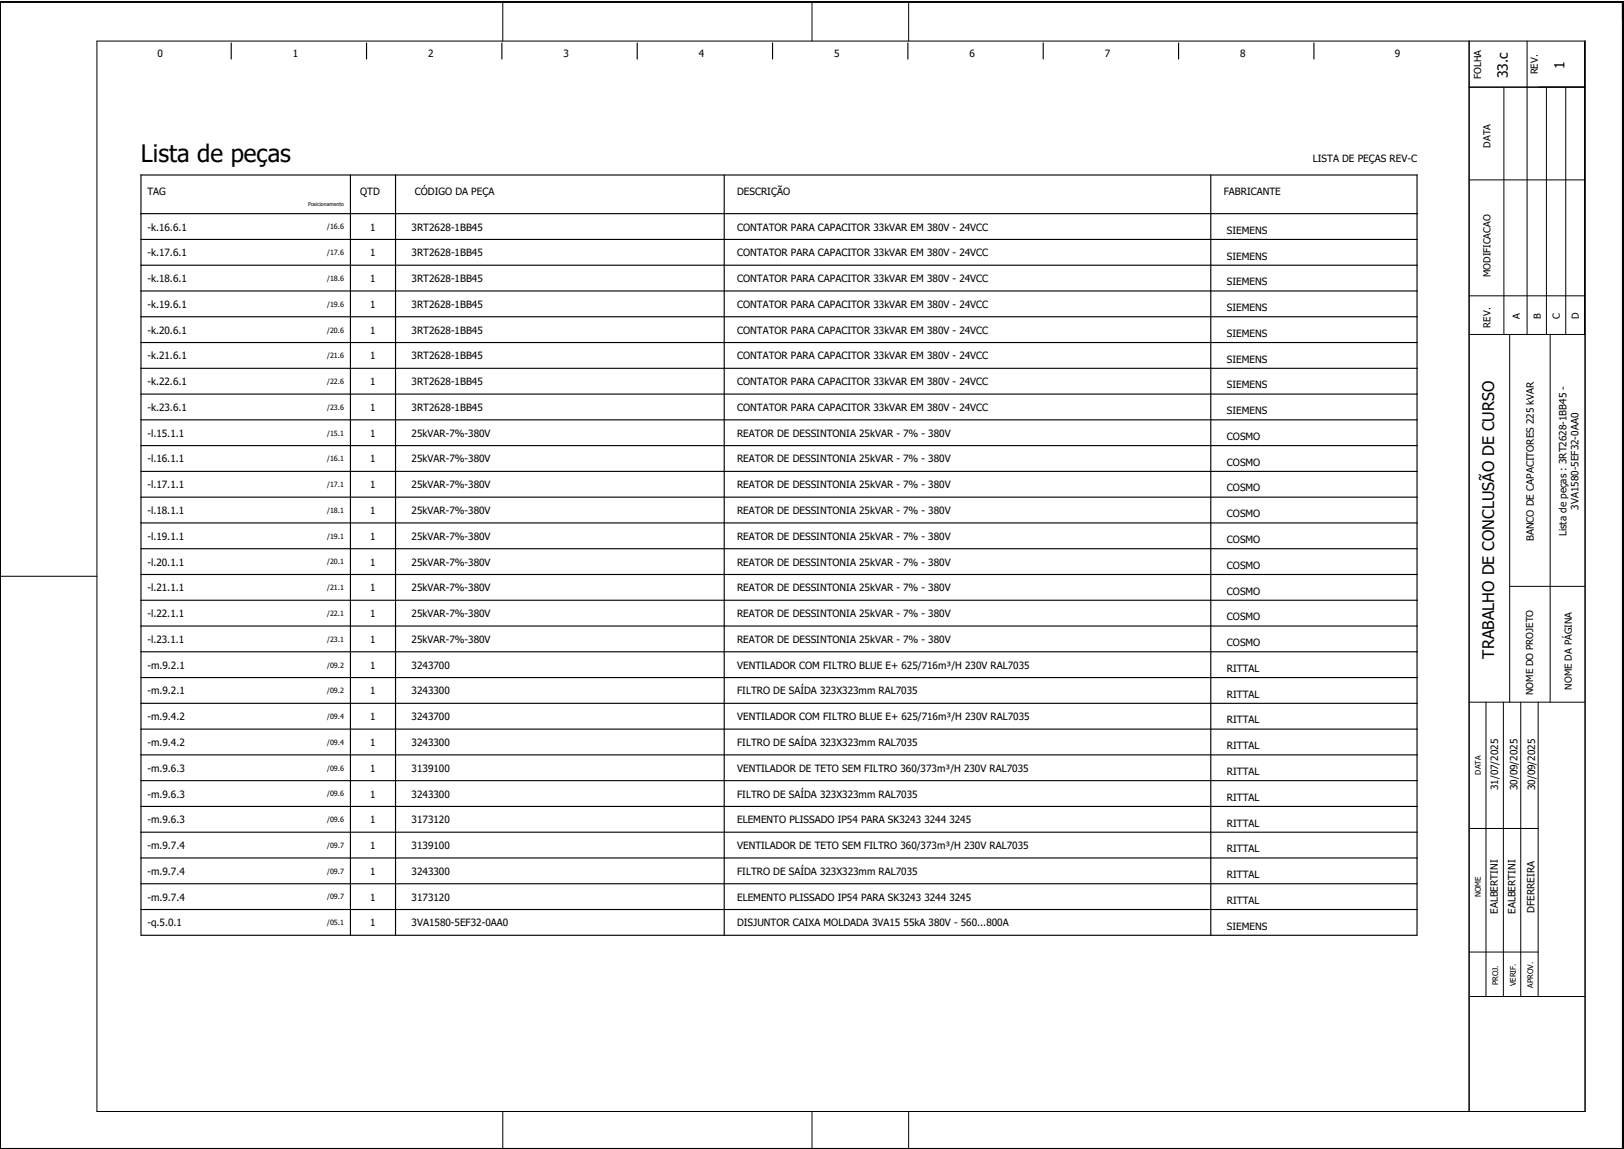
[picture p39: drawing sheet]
<svg xmlns="http://www.w3.org/2000/svg" width="504mm" height="357mm" viewBox="0 0 504 357" stroke-linecap="round" stroke-linejoin="round" font-family="sans-serif">
<defs><g id="words">
<text font-size="7.5" x="43.8" y="50.3">Lista de peças</text>
<text font-size="5" x="463.7" y="204.4" transform="rotate(-90 463.7 204.4)">TRABALHO DE CONCLUSÃO DE CURSO</text>
<g font-size="4.3">
<text x="485.5" y="21.5" transform="rotate(-90 485.5 21.5)">1</text>
<text x="467.9" y="24.4" transform="rotate(-90 467.9 24.4)">33.c</text>
</g>
<g font-size="3.1">
<text x="48.9" y="17.6">0</text>
<text x="90.9" y="17.6">1</text>
<text x="132.9" y="17.6">2</text>
<text x="174.9" y="17.6">3</text>
<text x="216.9" y="17.6">4</text>
<text x="258.9" y="17.6">5</text>
<text x="300.9" y="17.6">6</text>
<text x="342.9" y="17.6">7</text>
<text x="384.9" y="17.6">8</text>
<text x="432.9" y="17.6">9</text>
<text x="407.4" y="50.3">LISTA DE PEÇAS REV-C</text>
<text x="45.7" y="60.6">TAG</text>
<text x="111.8" y="60.6">QTD</text>
<text x="128.8" y="60.6">CÓDIGO DA PEÇA</text>
<text x="228.7" y="60.6">DESCRIÇÃO</text>
<text x="379.8" y="60.6">FABRICANTE</text>
<text x="45.7" y="71.6">-k.16.6.1</text>
<text x="114.9" y="71.6">1</text>
<text x="127.8" y="71.6">3RT2628-1BB45</text>
<text x="228.7" y="71.6">CONTATOR PARA CAPACITOR 33kVAR EM 380V - 24VCC</text>
<text x="380.7" y="72.6">SIEMENS</text>
<text x="45.7" y="79.6">-k.17.6.1</text>
<text x="114.9" y="79.6">1</text>
<text x="127.8" y="79.6">3RT2628-1BB45</text>
<text x="228.7" y="79.6">CONTATOR PARA CAPACITOR 33kVAR EM 380V - 24VCC</text>
<text x="380.7" y="80.6">SIEMENS</text>
<text x="45.7" y="87.6">-k.18.6.1</text>
<text x="114.9" y="87.6">1</text>
<text x="127.8" y="87.6">3RT2628-1BB45</text>
<text x="228.7" y="87.6">CONTATOR PARA CAPACITOR 33kVAR EM 380V - 24VCC</text>
<text x="380.7" y="88.6">SIEMENS</text>
<text x="45.7" y="95.6">-k.19.6.1</text>
<text x="114.9" y="95.6">1</text>
<text x="127.8" y="95.6">3RT2628-1BB45</text>
<text x="228.7" y="95.6">CONTATOR PARA CAPACITOR 33kVAR EM 380V - 24VCC</text>
<text x="380.7" y="96.6">SIEMENS</text>
<text x="45.7" y="103.6">-k.20.6.1</text>
<text x="114.9" y="103.6">1</text>
<text x="127.8" y="103.6">3RT2628-1BB45</text>
<text x="228.7" y="103.6">CONTATOR PARA CAPACITOR 33kVAR EM 380V - 24VCC</text>
<text x="380.7" y="104.6">SIEMENS</text>
<text x="45.7" y="111.6">-k.21.6.1</text>
<text x="114.9" y="111.6">1</text>
<text x="127.8" y="111.6">3RT2628-1BB45</text>
<text x="228.7" y="111.6">CONTATOR PARA CAPACITOR 33kVAR EM 380V - 24VCC</text>
<text x="380.7" y="112.6">SIEMENS</text>
<text x="45.7" y="119.6">-k.22.6.1</text>
<text x="114.9" y="119.6">1</text>
<text x="127.8" y="119.6">3RT2628-1BB45</text>
<text x="228.7" y="119.6">CONTATOR PARA CAPACITOR 33kVAR EM 380V - 24VCC</text>
<text x="380.7" y="120.6">SIEMENS</text>
<text x="45.7" y="127.6">-k.23.6.1</text>
<text x="114.9" y="127.6">1</text>
<text x="127.8" y="127.6">3RT2628-1BB45</text>
<text x="228.7" y="127.6">CONTATOR PARA CAPACITOR 33kVAR EM 380V - 24VCC</text>
<text x="380.7" y="128.6">SIEMENS</text>
<text x="45.7" y="135.6">-l.15.1.1</text>
<text x="114.9" y="135.6">1</text>
<text x="127.8" y="135.6">25kVAR-7%-380V</text>
<text x="228.7" y="135.6">REATOR DE DESSINTONIA 25kVAR - 7% - 380V</text>
<text x="380.7" y="136.6">COSMO</text>
<text x="45.7" y="143.6">-l.16.1.1</text>
<text x="114.9" y="143.6">1</text>
<text x="127.8" y="143.6">25kVAR-7%-380V</text>
<text x="228.7" y="143.6">REATOR DE DESSINTONIA 25kVAR - 7% - 380V</text>
<text x="380.7" y="144.6">COSMO</text>
<text x="45.7" y="151.6">-l.17.1.1</text>
<text x="114.9" y="151.6">1</text>
<text x="127.8" y="151.6">25kVAR-7%-380V</text>
<text x="228.7" y="151.6">REATOR DE DESSINTONIA 25kVAR - 7% - 380V</text>
<text x="380.7" y="152.6">COSMO</text>
<text x="45.7" y="159.6">-l.18.1.1</text>
<text x="114.9" y="159.6">1</text>
<text x="127.8" y="159.6">25kVAR-7%-380V</text>
<text x="228.7" y="159.6">REATOR DE DESSINTONIA 25kVAR - 7% - 380V</text>
<text x="380.7" y="160.6">COSMO</text>
<text x="489.9" y="158.2" transform="rotate(-90 489.9 158.2)">3VA1580-5EF32-0AA0</text>
<text x="45.7" y="167.6">-l.19.1.1</text>
<text x="114.9" y="167.6">1</text>
<text x="127.8" y="167.6">25kVAR-7%-380V</text>
<text x="228.7" y="167.6">REATOR DE DESSINTONIA 25kVAR - 7% - 380V</text>
<text x="476" y="168" transform="rotate(-90 476 168)">BANCO DE CAPACITORES 225 kVAR</text>
<text x="486.1" y="166.5" transform="rotate(-90 486.1 166.5)">Lista de peças : 3RT2628-1BB45 -</text>
<text x="380.7" y="168.6">COSMO</text>
<text x="45.7" y="175.6">-l.20.1.1</text>
<text x="114.9" y="175.6">1</text>
<text x="127.8" y="175.6">25kVAR-7%-380V</text>
<text x="228.7" y="175.6">REATOR DE DESSINTONIA 25kVAR - 7% - 380V</text>
<text x="380.7" y="176.6">COSMO</text>
<text x="45.7" y="183.6">-l.21.1.1</text>
<text x="114.9" y="183.6">1</text>
<text x="127.8" y="183.6">25kVAR-7%-380V</text>
<text x="228.7" y="183.6">REATOR DE DESSINTONIA 25kVAR - 7% - 380V</text>
<text x="380.7" y="184.6">COSMO</text>
<text x="45.7" y="191.6">-l.22.1.1</text>
<text x="114.9" y="191.6">1</text>
<text x="127.8" y="191.6">25kVAR-7%-380V</text>
<text x="228.7" y="191.6">REATOR DE DESSINTONIA 25kVAR - 7% - 380V</text>
<text x="380.7" y="192.6">COSMO</text>
<text x="45.7" y="199.6">-l.23.1.1</text>
<text x="114.9" y="199.6">1</text>
<text x="127.8" y="199.6">25kVAR-7%-380V</text>
<text x="228.7" y="199.6">REATOR DE DESSINTONIA 25kVAR - 7% - 380V</text>
<text x="380.7" y="200.6">COSMO</text>
<text x="45.7" y="207.6">-m.9.2.1</text>
<text x="114.9" y="207.6">1</text>
<text x="127.8" y="207.6">3243700</text>
<text x="228.7" y="207.6">VENTILADOR COM FILTRO BLUE E+ 625/716m³/H 230V RAL7035</text>
<text x="380.7" y="208.6">RITTAL</text>
<text x="45.7" y="215.6">-m.9.2.1</text>
<text x="114.9" y="215.6">1</text>
<text x="127.8" y="215.6">3243300</text>
<text x="228.7" y="215.6">FILTRO DE SAÍDA 323X323mm RAL7035</text>
<text x="380.7" y="216.6">RITTAL</text>
<text x="45.7" y="223.6">-m.9.4.2</text>
<text x="114.9" y="223.6">1</text>
<text x="127.8" y="223.6">3243700</text>
<text x="228.7" y="223.6">VENTILADOR COM FILTRO BLUE E+ 625/716m³/H 230V RAL7035</text>
<text x="380.7" y="224.6">RITTAL</text>
<text x="45.7" y="231.6">-m.9.4.2</text>
<text x="114.9" y="231.6">1</text>
<text x="127.8" y="231.6">3243300</text>
<text x="228.7" y="231.6">FILTRO DE SAÍDA 323X323mm RAL7035</text>
<text x="380.7" y="232.6">RITTAL</text>
<text x="45.7" y="239.6">-m.9.6.3</text>
<text x="114.9" y="239.6">1</text>
<text x="127.8" y="239.6">3139100</text>
<text x="228.7" y="239.6">VENTILADOR DE TETO SEM FILTRO 360/373m³/H 230V RAL7035</text>
<text x="380.7" y="240.6">RITTAL</text>
<text x="465" y="245.3" transform="rotate(-90 465 245.3)">31/07/2025</text>
<text x="471" y="245.3" transform="rotate(-90 471 245.3)">30/09/2025</text>
<text x="476.4" y="245.3" transform="rotate(-90 476.4 245.3)">30/09/2025</text>
<text x="45.7" y="247.6">-m.9.6.3</text>
<text x="114.9" y="247.6">1</text>
<text x="127.8" y="247.6">3243300</text>
<text x="228.7" y="247.6">FILTRO DE SAÍDA 323X323mm RAL7035</text>
<text x="380.7" y="248.6">RITTAL</text>
<text x="45.7" y="255.6">-m.9.6.3</text>
<text x="114.9" y="255.6">1</text>
<text x="127.8" y="255.6">3173120</text>
<text x="228.7" y="255.6">ELEMENTO PLISSADO IP54 PARA SK3243 3244 3245</text>
<text x="380.7" y="256.6">RITTAL</text>
<text x="45.7" y="263.6">-m.9.7.4</text>
<text x="114.9" y="263.6">1</text>
<text x="127.8" y="263.6">3139100</text>
<text x="228.7" y="263.6">VENTILADOR DE TETO SEM FILTRO 360/373m³/H 230V RAL7035</text>
<text x="380.7" y="264.6">RITTAL</text>
<text x="45.7" y="271.6">-m.9.7.4</text>
<text x="114.9" y="271.6">1</text>
<text x="127.8" y="271.6">3243300</text>
<text x="228.7" y="271.6">FILTRO DE SAÍDA 323X323mm RAL7035</text>
<text x="380.7" y="272.6">RITTAL</text>
<text x="45.7" y="279.6">-m.9.7.4</text>
<text x="114.9" y="279.6">1</text>
<text x="127.8" y="279.6">3173120</text>
<text x="228.7" y="279.6">ELEMENTO PLISSADO IP54 PARA SK3243 3244 3245</text>
<text x="380.7" y="280.6">RITTAL</text>
<text x="45.7" y="287.6">-q.5.0.1</text>
<text x="114.9" y="287.6">1</text>
<text x="127.8" y="287.6">3VA1580-5EF32-0AA0</text>
<text x="228.7" y="287.6">DISJUNTOR CAIXA MOLDADA 3VA15 55kA 380V - 560...800A</text>
<text x="464.8" y="283.7" transform="rotate(-90 464.8 283.7)">EALBERTINI</text>
<text x="470.3" y="283.7" transform="rotate(-90 470.3 283.7)">EALBERTINI</text>
<text x="476.2" y="283.3" transform="rotate(-90 476.2 283.3)">DFERREIRA</text>
<text x="380.7" y="288.6">SIEMENS</text>
</g>
<g font-size="3">
<text x="477.2" y="23.1" transform="rotate(-90 477.2 23.1)">REV.</text>
<text x="459.6" y="24.5" transform="rotate(-90 459.6 24.5)">FOLHA</text>
<text x="462.5" y="45.8" transform="rotate(-90 462.5 45.8)">DATA</text>
<text x="462.5" y="86" transform="rotate(-90 462.5 86)">MODIFICACAO</text>
<text x="462.5" y="101.7" transform="rotate(-90 462.5 101.7)">REV.</text>
<text x="471.7" y="98.9" transform="rotate(-90 471.7 98.9)">A</text>
<text x="478.2" y="99.2" transform="rotate(-90 478.2 99.2)">B</text>
<text x="484.1" y="99.1" transform="rotate(-90 484.1 99.1)">C</text>
<text x="489.9" y="99.2" transform="rotate(-90 489.9 99.2)">D</text>
<text x="475.7" y="215.8" transform="rotate(-90 475.7 215.8)">NOME DO PROJETO</text>
<text x="487.8" y="214.1" transform="rotate(-90 487.8 214.1)">NOME DA PÁGINA</text>
</g>
<g font-size="2.4">
<text x="459.6" y="240.4" transform="rotate(-90 459.6 240.4)">DATA</text>
<text x="459.6" y="278.5" transform="rotate(-90 459.6 278.5)">NOME</text>
<text x="464.9" y="305.9" transform="rotate(-90 464.9 305.9)">PROJ.</text>
<text x="470.4" y="306.1" transform="rotate(-90 470.4 306.1)">VERIF.</text>
<text x="475.8" y="306.6" transform="rotate(-90 475.8 306.6)">APROV.</text>
</g>
<g font-size="2.2">
<text x="101.6" y="71.2">/16.6</text>
<text x="101.6" y="79.2">/17.6</text>
<text x="101.6" y="87.2">/18.6</text>
<text x="101.6" y="95.2">/19.6</text>
<text x="101.6" y="103.2">/20.6</text>
<text x="101.6" y="111.2">/21.6</text>
<text x="101.6" y="119.2">/22.6</text>
<text x="101.6" y="127.2">/23.6</text>
<text x="101.6" y="135.2">/15.1</text>
<text x="101.6" y="143.2">/16.1</text>
<text x="101.6" y="151.2">/17.1</text>
<text x="101.6" y="159.2">/18.1</text>
<text x="101.6" y="167.2">/19.1</text>
<text x="101.6" y="175.2">/20.1</text>
<text x="101.6" y="183.2">/21.1</text>
<text x="101.6" y="191.2">/22.1</text>
<text x="101.6" y="199.2">/23.1</text>
<text x="101.6" y="207.2">/09.2</text>
<text x="101.6" y="215.2">/09.2</text>
<text x="101.6" y="223.2">/09.4</text>
<text x="101.6" y="231.2">/09.4</text>
<text x="101.6" y="239.2">/09.6</text>
<text x="101.6" y="247.2">/09.6</text>
<text x="101.6" y="255.2">/09.6</text>
<text x="101.6" y="263.2">/09.7</text>
<text x="101.6" y="271.2">/09.7</text>
<text x="101.6" y="279.2">/09.7</text>
<text x="101.6" y="287.2">/05.1</text>
</g>
<text font-size="1.6" x="95.6" y="64">Posicionamento</text>
</g></defs>
<g fill="none" stroke="#000" stroke-width=".35">
<path d="M.1 .5h503.4v356h-503.4zM71.8 13.3v5M113.8 13.3v5M155.7 13.3v5M197.7 13.3v5M239.7 13.3v5M281.7 13.3v5M323.8 13.3v5M365.7 13.3v5M407.8 13.3v5M43.8 54.3h396v236h-396zM108.8 54.3v236"/>
<path d="M122.8 54.3v236M224.8 54.3v236M375.8 54.3v236M43.8 66.3h396M43.8 74.3h396M43.8 82.3h396M43.8 90.3h396M43.8 98.3h396M43.8 106.3h396M43.8 114.3h396M43.8 122.3h396M43.8 130.3h396"/>
<path d="M43.8 138.3h396M43.8 146.3h396M43.8 154.3h396M43.8 162.3h396M43.8 170.3h396M43.8 178.3h396M43.8 186.3h396M43.8 194.3h396M43.8 202.3h396M43.8 210.3h396M43.8 218.3h396M43.8 226.3h396"/>
<path d="M43.8 234.3h396M43.8 242.3h396M43.8 250.3h396M43.8 258.3h396M43.8 266.3h396M43.8 274.3h396M43.8 282.3h396"/>
</g>
<g fill="none" stroke="#000" stroke-width=".31">
<path d="M.1 .5h503.8M.1 .8h503.8M30.1 12.7h461.8v332.3h-461.8zM156 .8v11.9M252 .8v11.9M282 .8v11.9M455.9 12.7v332.3M473.9 12.7v91.1M491.7 12.7v91.1M455.9 27.1h36M466.7 27.1v76.7M479.9 27.1v76.7"/>
<path d="M485.9 27.1v76.7M455.9 55.8h36M455.9 91.8h36M455.9 103.8h36M468.5 103.8v114.2M481.1 103.8v114.2M.1 178.9h30M468.5 182h23.2M455.9 218h35.8M461.1 218v91.3M466.5 218v91.3M471.9 218v91.3"/>
<path d="M477.3 218v91.3M455.9 257.2h21.4M455.9 295.5h21.4M455.9 309.3h35.9M.1 356.7v-356.2h503.8v356.2M156 345v11.7M252 345v11.7M282 345v11.7"/>
</g>
<use href="#words"/>
</svg>
